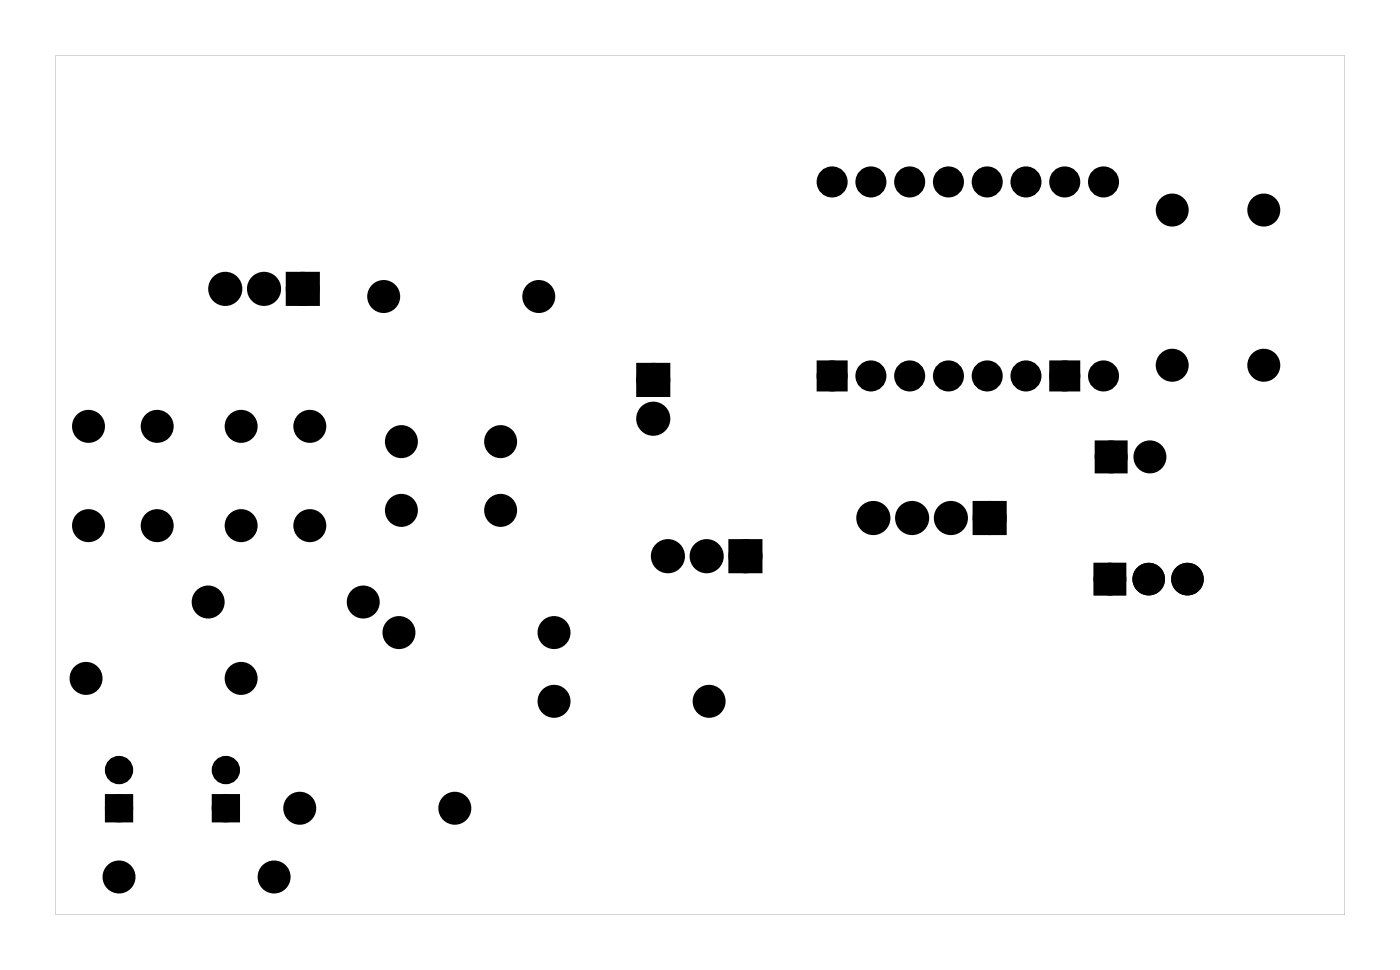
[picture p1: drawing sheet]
<svg xmlns="http://www.w3.org/2000/svg" width="92mm" height="63mm" viewBox="0 0 92 63" stroke-linecap="round" stroke-linejoin="round" font-family="sans-serif">
<g fill="#000">
<path d="M19.1 18.2h1.5v1.4h-1.5zM42.1 24.1h1.4v1.5h-1.4zM48.1 35.7h1.5v1.4h-1.5zM53.9 24h1.3v1.2h-1.3zM64.1 33.2h1.5v1.4h-1.5zM69.1 24h1.3v1.2h-1.3zM72.1 29.2h1.4v1.4h-1.4zM7.2 52.3h1.2v1.2h-1.2zM14.2 52.3h1.2v1.2h-1.2z"/>
<path d="M71.8 37h1.9v1.9h-1.9zM72.2 37.9a.5 .5 0 0 0 1 0 .5 .5 0 0 0-1 0z"/>
<path d="M71.8 37h1.9v1.9h-1.9zM72.2 37.9a.5 .5 0 0 0 1 0 .5 .5 0 0 0-1 0z"/>
<path d="M3.6 3.6h84.5v56.3h-84.5zM3.6 3.6v56.3h84.5v-56.3z"/>
</g>
<g fill="#000">
<circle cx="14.8" cy="18.9" r=".74"/>
<circle cx="17.3" cy="18.9" r=".74"/>
<circle cx="19.8" cy="18.9" r=".74"/>
<circle cx="25.1" cy="19.4" r=".7"/>
<circle cx="35.3" cy="19.4" r=".7"/>
<circle cx="54.5" cy="11.9" r=".64"/>
<circle cx="57.1" cy="11.9" r=".64"/>
<circle cx="59.6" cy="11.9" r=".64"/>
<circle cx="62.1" cy="11.9" r=".64"/>
<circle cx="64.7" cy="11.9" r=".64"/>
<circle cx="67.2" cy="11.9" r=".64"/>
<circle cx="69.8" cy="11.9" r=".64"/>
<circle cx="72.3" cy="11.9" r=".64"/>
<circle cx="76.8" cy="13.8" r=".7"/>
<circle cx="82.8" cy="13.8" r=".7"/>
<circle cx="5.8" cy="34.4" r=".7"/>
<circle cx="5.8" cy="27.9" r=".7"/>
<circle cx="10.3" cy="34.4" r=".7"/>
<circle cx="10.3" cy="27.9" r=".7"/>
<circle cx="13.6" cy="39.4" r=".7"/>
<circle cx="15.8" cy="34.4" r=".7"/>
<circle cx="15.8" cy="27.9" r=".7"/>
<circle cx="20.3" cy="34.4" r=".7"/>
<circle cx="20.3" cy="27.9" r=".7"/>
<circle cx="23.8" cy="39.4" r=".7"/>
<circle cx="26.3" cy="28.9" r=".7"/>
<circle cx="26.3" cy="33.4" r=".7"/>
<circle cx="32.8" cy="33.4" r=".7"/>
<circle cx="32.8" cy="28.9" r=".7"/>
<circle cx="42.8" cy="27.4" r=".74"/>
<circle cx="42.8" cy="24.9" r=".74"/>
<circle cx="43.8" cy="36.4" r=".74"/>
<circle cx="46.3" cy="36.4" r=".74"/>
<circle cx="48.8" cy="36.4" r=".74"/>
<circle cx="54.5" cy="24.6" r=".64"/>
<circle cx="57.1" cy="24.6" r=".64"/>
<circle cx="57.2" cy="33.9" r=".74"/>
<circle cx="59.6" cy="24.6" r=".64"/>
<circle cx="59.8" cy="33.9" r=".74"/>
<circle cx="62.1" cy="24.6" r=".64"/>
<circle cx="62.3" cy="33.9" r=".74"/>
<circle cx="64.7" cy="24.6" r=".64"/>
<circle cx="64.8" cy="33.9" r=".74"/>
<circle cx="67.2" cy="24.6" r=".64"/>
<circle cx="69.8" cy="24.6" r=".64"/>
<circle cx="72.3" cy="24.6" r=".64"/>
<circle cx="72.7" cy="37.9" r=".72"/>
<circle cx="72.8" cy="29.9" r=".7"/>
<circle cx="75.3" cy="37.9" r=".72"/>
<circle cx="75.3" cy="29.9" r=".7"/>
<circle cx="76.8" cy="23.9" r=".7"/>
<circle cx="77.8" cy="37.9" r=".72"/>
<circle cx="82.8" cy="23.9" r=".7"/>
<circle cx="5.6" cy="44.4" r=".7"/>
<circle cx="7.8" cy="57.4" r=".7"/>
<circle cx="7.8" cy="50.4" r=".6"/>
<circle cx="7.8" cy="52.9" r=".6"/>
<circle cx="14.8" cy="50.4" r=".6"/>
<circle cx="14.8" cy="52.9" r=".6"/>
<circle cx="15.8" cy="44.4" r=".7"/>
<circle cx="18" cy="57.4" r=".7"/>
<circle cx="19.6" cy="52.9" r=".7"/>
<circle cx="26.1" cy="41.4" r=".7"/>
<circle cx="29.8" cy="52.9" r=".7"/>
<circle cx="36.3" cy="41.4" r=".7"/>
<circle cx="36.3" cy="45.9" r=".7"/>
<circle cx="46.5" cy="45.9" r=".7"/>
</g>
<g fill="none" stroke="#000" stroke-width=".69" stroke-linecap="butt">
<circle cx="72.7" cy="37.9" r=".72"/>
<circle cx="75.3" cy="37.9" r=".72"/>
<circle cx="77.8" cy="37.9" r=".72"/>
</g>
<g fill="none" stroke="#000" stroke-width=".25">
<path d="M71.8 37h1.9v1.9h-1.9z"/>
<circle cx="72.7" cy="37.9" r=".5"/>
</g>
<g fill="none" stroke="#000" stroke-width=".76" stroke-linecap="butt">
<path d="M19.1 18.2h1.5v1.4h-1.5zM42.1 24.1h1.4v1.5h-1.4zM48.1 35.7h1.5v1.4h-1.5zM53.9 24h1.3v1.2h-1.3zM64.1 33.2h1.5v1.4h-1.5zM69.1 24h1.3v1.2h-1.3zM72.1 29.2h1.4v1.4h-1.4z"/>
<circle cx="14.8" cy="18.9" r=".74"/>
<circle cx="17.3" cy="18.9" r=".74"/>
<circle cx="19.8" cy="18.9" r=".74"/>
<circle cx="25.1" cy="19.4" r=".7"/>
<circle cx="35.3" cy="19.4" r=".7"/>
<circle cx="54.5" cy="11.9" r=".64"/>
<circle cx="57.1" cy="11.9" r=".64"/>
<circle cx="59.6" cy="11.9" r=".64"/>
<circle cx="62.1" cy="11.9" r=".64"/>
<circle cx="64.7" cy="11.9" r=".64"/>
<circle cx="67.2" cy="11.9" r=".64"/>
<circle cx="69.8" cy="11.9" r=".64"/>
<circle cx="72.3" cy="11.9" r=".64"/>
<circle cx="76.8" cy="13.8" r=".7"/>
<circle cx="82.8" cy="13.8" r=".7"/>
<circle cx="5.8" cy="34.4" r=".7"/>
<circle cx="5.8" cy="27.9" r=".7"/>
<circle cx="10.3" cy="34.4" r=".7"/>
<circle cx="10.3" cy="27.9" r=".7"/>
<circle cx="13.6" cy="39.4" r=".7"/>
<circle cx="15.8" cy="34.4" r=".7"/>
<circle cx="15.8" cy="27.9" r=".7"/>
<circle cx="20.3" cy="34.4" r=".7"/>
<circle cx="20.3" cy="27.9" r=".7"/>
<circle cx="23.8" cy="39.4" r=".7"/>
<circle cx="26.3" cy="33.4" r=".7"/>
<circle cx="26.3" cy="28.9" r=".7"/>
<circle cx="32.8" cy="33.4" r=".7"/>
<circle cx="32.8" cy="28.9" r=".7"/>
<circle cx="42.8" cy="27.4" r=".74"/>
<circle cx="42.8" cy="24.9" r=".74"/>
<circle cx="43.8" cy="36.4" r=".74"/>
<circle cx="46.3" cy="36.4" r=".74"/>
<circle cx="48.8" cy="36.4" r=".74"/>
<circle cx="54.5" cy="24.6" r=".64"/>
<circle cx="57.1" cy="24.6" r=".64"/>
<circle cx="57.2" cy="33.9" r=".74"/>
<circle cx="59.6" cy="24.6" r=".64"/>
<circle cx="59.8" cy="33.9" r=".74"/>
<circle cx="62.1" cy="24.6" r=".64"/>
<circle cx="62.3" cy="33.9" r=".74"/>
<circle cx="64.7" cy="24.6" r=".64"/>
<circle cx="64.8" cy="33.9" r=".74"/>
<circle cx="67.2" cy="24.6" r=".64"/>
<circle cx="69.8" cy="24.6" r=".64"/>
<circle cx="72.3" cy="24.6" r=".64"/>
<circle cx="72.8" cy="29.9" r=".7"/>
<circle cx="75.3" cy="29.9" r=".7"/>
<circle cx="76.8" cy="23.9" r=".7"/>
<circle cx="82.8" cy="23.9" r=".7"/>
<circle cx="5.6" cy="44.4" r=".7"/>
<circle cx="7.8" cy="57.4" r=".7"/>
<circle cx="15.8" cy="44.4" r=".7"/>
<circle cx="18" cy="57.4" r=".7"/>
<circle cx="19.6" cy="52.9" r=".7"/>
<circle cx="26.1" cy="41.4" r=".7"/>
<circle cx="29.8" cy="52.9" r=".7"/>
<circle cx="36.3" cy="41.4" r=".7"/>
<circle cx="36.3" cy="45.9" r=".7"/>
<circle cx="46.5" cy="45.9" r=".7"/>
</g>
<g fill="none" stroke="#000" stroke-width=".65" stroke-linecap="butt">
<path d="M7.2 52.3h1.2v1.2h-1.2zM14.2 52.3h1.2v1.2h-1.2z"/>
<circle cx="7.8" cy="52.9" r=".6"/>
<circle cx="7.8" cy="50.4" r=".6"/>
<circle cx="14.8" cy="52.9" r=".6"/>
<circle cx="14.8" cy="50.4" r=".6"/>
</g>
</svg>
